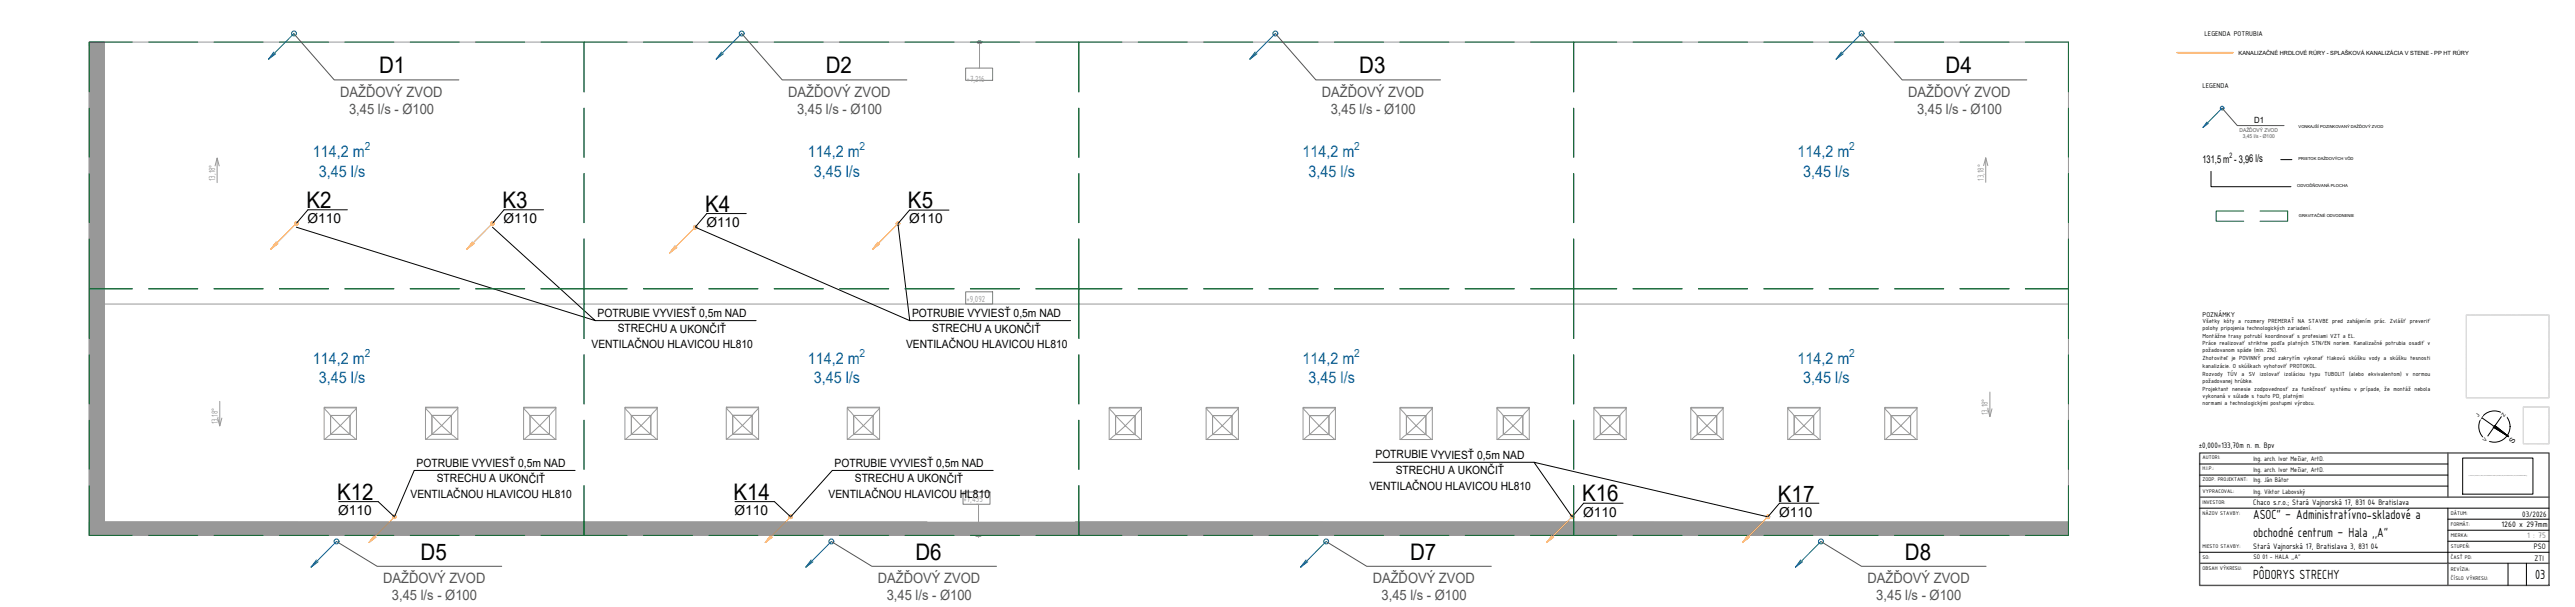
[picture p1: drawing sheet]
<svg xmlns="http://www.w3.org/2000/svg" width="1260mm" height="297mm" viewBox="0 0 1260 297" stroke-linecap="round" stroke-linejoin="round" font-family="sans-serif">
<defs><g id="words">
<g font-size="11.2">
<text x="186" y="36">D1</text>
<text x="404" y="36">D2</text>
<text x="665" y="36">D3</text>
<text x="952" y="36">D4</text>
<text x="150" y="102">K2</text>
<text x="246" y="102">K3</text>
<text x="444" y="102">K5</text>
<text x="345" y="104">K4</text>
<text x="165" y="245">K12</text>
<text x="359" y="245">K14</text>
<text x="774" y="245">K16</text>
<text x="870" y="245">K17</text>
<text x="206" y="274">D5</text>
<text x="448" y="274">D6</text>
<text x="690" y="274">D7</text>
<text x="932" y="274">D8</text>
</g>
<g font-size="7.8" fill="#005cb8">
<text x="153" y="77">114,2 m</text>
<text x="395" y="77">114,2 m</text>
<text x="637" y="77">114,2 m</text>
<text x="880" y="77">114,2 m</text>
<text x="156" y="86">3,45 l/s</text>
<text x="398" y="86">3,45 l/s</text>
<text x="640" y="86">3,45 l/s</text>
<text x="882" y="86">3,45 l/s</text>
<text x="153" y="178">114,2 m</text>
<text x="395" y="178">114,2 m</text>
<text x="637" y="178">114,2 m</text>
<text x="880" y="178">114,2 m</text>
<text x="156" y="188">3,45 l/s</text>
<text x="398" y="188">3,45 l/s</text>
<text x="640" y="188">3,45 l/s</text>
<text x="882" y="188">3,45 l/s</text>
</g>
<g font-size="7" fill="#545454">
<text x="167" y="47">DAŽĎOVÝ ZVOD</text>
<text x="386" y="47">DAŽĎOVÝ ZVOD</text>
<text x="647" y="47">DAŽĎOVÝ ZVOD</text>
<text x="934" y="47">DAŽĎOVÝ ZVOD</text>
<text x="171" y="56">3,45 l/s - Ø100</text>
<text x="390" y="56">3,45 l/s - Ø100</text>
<text x="651" y="56">3,45 l/s - Ø100</text>
<text x="938" y="56">3,45 l/s - Ø100</text>
<text x="187" y="285">DAŽĎOVÝ ZVOD</text>
<text x="430" y="285">DAŽĎOVÝ ZVOD</text>
<text x="672" y="285">DAŽĎOVÝ ZVOD</text>
<text x="914" y="285">DAŽĎOVÝ ZVOD</text>
<text x="192" y="294">3,45 l/s - Ø100</text>
<text x="434" y="294">3,45 l/s - Ø100</text>
<text x="676" y="294">3,45 l/s - Ø100</text>
<text x="918" y="294">3,45 l/s - Ø100</text>
</g>
<g font-size="7">
<text x="1103" y="254">ASOC&quot; – Administratívno-skladové a</text>
<text x="1103" y="263">obchodné centrum – Hala ,,A&quot;</text>
<text x="1103" y="283">PÔDORYS STRECHY</text>
<text x="1241" y="283">03</text>
</g>
<g font-size="6.7">
<text x="150" y="109">Ø110</text>
<text x="246" y="109">Ø110</text>
<text x="346" y="111">Ø110</text>
<text x="445" y="109">Ø110</text>
<text x="166" y="252">Ø110</text>
<text x="359" y="252">Ø110</text>
<text x="775" y="253">Ø110</text>
<text x="871" y="253">Ø110</text>
</g>
<g font-size="5.6">
<text x="292" y="155">POTRUBIE VYVIESŤ 0,5m NAD</text>
<text x="446" y="155">POTRUBIE VYVIESŤ 0,5m NAD</text>
<text x="302" y="163">STRECHU A UKONČIŤ</text>
<text x="456" y="163">STRECHU A UKONČIŤ</text>
<text x="289" y="170">VENTILAČNOU HLAVICOU HL810</text>
<text x="443" y="170">VENTILAČNOU HLAVICOU HL810</text>
<text x="673" y="224">POTRUBIE VYVIESŤ 0,5m NAD</text>
<text x="204" y="228">POTRUBIE VYVIESŤ 0,5m NAD</text>
<text x="408" y="228">POTRUBIE VYVIESŤ 0,5m NAD</text>
<text x="683" y="232">STRECHU A UKONČIŤ</text>
<text x="214" y="236">STRECHU A UKONČIŤ</text>
<text x="418" y="236">STRECHU A UKONČIŤ</text>
<text x="670" y="240">VENTILAČNOU HLAVICOU HL810</text>
<text x="201" y="244">VENTILAČNOU HLAVICOU HL810</text>
<text x="405" y="244">VENTILAČNOU HLAVICOU HL810</text>
</g>
<g font-size="5.5" fill="#005cb8">
<text x="178" y="74">2</text>
<text x="421" y="74">2</text>
<text x="663" y="74">2</text>
<text x="905" y="74">2</text>
<text x="178" y="175">2</text>
<text x="421" y="175">2</text>
<text x="663" y="175">2</text>
<text x="905" y="175">2</text>
</g>
<text font-size="5.2" x="1078" y="80">131,5 m - 3,96 l/s</text>
<g font-size="4.7" fill="#989898">
<text x="473" y="40">+7,216</text>
<text x="105" y="89" transform="rotate(-90 105 89)">13,18°</text>
<text x="971" y="88" transform="rotate(-90 971 88)">13,18°</text>
<text x="473" y="148">+9,092</text>
<text x="973" y="203" transform="rotate(-90 973 203)">13,18°</text>
<text x="107" y="208" transform="rotate(-90 107 208)">13,18°</text>
<text x="471" y="246">+7,435</text>
</g>
<g font-size="4.2">
<text x="1103" y="60">D1</text>
<text x="1076" y="219">±0,000=133,70m n. m. Bpv</text>
<text x="1103" y="247">Chaco s.r.o.; Stará Vajnorská 17, 831 04 Bratislava</text>
<text x="1234" y="253">03/2026</text>
<text x="1224" y="258">1260 x 297mm</text>
<text x="1103" y="269">Stará Vajnorská 17, Bratislava 3, 831 04</text>
<text x="1240" y="269">PSO</text>
<text x="1240" y="274">ZTI</text>
</g>
<text font-size="4.2" fill="#808080" x="1237" y="263">1 : 75</text>
<text font-size="3.8" x="1230" y="217" transform="rotate(-55 1230 217)">S</text>
<g font-size="3.7">
<text x="1079" y="18">LEGENDA POTRUBIA</text>
<text x="1078" y="43">LEGENDA</text>
<text x="1091" y="77" transform="rotate(-1 1091 77)">2</text>
<text x="1078" y="155">POZNÁMKY</text>
</g>
<g font-size="3.5">
<text x="1103" y="226">Ing. arch. Ivor Mečiar, ArtD.</text>
<text x="1103" y="231">Ing. arch. Ivor Mečiar, ArtD.</text>
<text x="1103" y="236">Ing. Ján Bátor</text>
<text x="1103" y="242">Ing. Viktor Labovský</text>
<text x="1103" y="274">SO 01 - HALA ,,A&quot;</text>
</g>
<g font-size="3.1">
<text x="1078" y="158">Všetky kóty a rozmery PREMERAŤ NA STAVBE pred zahájením prác. Zvlášť preveriť</text>
<text x="1078" y="162">polohy pripojenia technologických zariadení.</text>
<text x="1078" y="165">Montážne trasy potrubí koordinovať s profesiami VZT a EL.</text>
<text x="1078" y="169">Práce realizovať striktne podľa platných STN/EN noriem. Kanalizačné potrubia osadiť v</text>
<text x="1078" y="172">požadovanom spáde (min. 2%).</text>
<text x="1078" y="176">Zhotoviteľ je POVINNÝ pred zakrytím vykonať tlakovú skúšku vody a skúšku tesnosti</text>
<text x="1078" y="180">kanalizácie. O skúškach vyhotoviť PROTOKOL.</text>
<text x="1078" y="184">Rozvody TÚV a SV izolovať izoláciou typu TUBOLIT (alebo ekvivalentom) v normou</text>
<text x="1078" y="188">požadovanej hrúbke.</text>
<text x="1078" y="191">Projektant nenesie zodpovednosť za funkčnosť systému v prípade, že montáž nebola</text>
<text x="1078" y="195">vykonaná v súlade s touto PD, platnými</text>
<text x="1078" y="198">normami a technologickými postupmi výrobcu.</text>
</g>
<g font-size="2.8">
<text x="1095" y="27">KANALIZAČNÉ HRDLOVÉ RÚRY - SPLAŠKOVÁ KANALIZÁCIA V STENE - PP HT RÚRY</text>
<text x="1078" y="225">AUTORI:</text>
<text x="1078" y="230">H.I.P.:</text>
<text x="1078" y="236">ZODP. PROJEKTANT:</text>
<text x="1078" y="241">VYPRACOVAL:</text>
<text x="1078" y="246">INVESTOR:</text>
<text x="1078" y="252">NÁZOV STAVBY:</text>
<text x="1199" y="252">DÁTUM:</text>
<text x="1199" y="257">FORMÁT:</text>
<text x="1199" y="263">MIERKA:</text>
<text x="1078" y="268">MIESTO STAVBY:</text>
<text x="1199" y="268">STUPEŇ:</text>
<text x="1078" y="273">SO:</text>
<text x="1199" y="273">ČASŤ PD:</text>
<text x="1078" y="279">OBSAH VÝKRESU:</text>
<text x="1199" y="279">REVÍZIA:</text>
<text x="1199" y="284">ČÍSLO VÝKRESU:</text>
</g>
<g font-size="2.6" fill="#545454">
<text x="1096" y="65">DAŽĎOVÝ ZVOD</text>
<text x="1098" y="68">3,45 l/s - Ø100</text>
</g>
<g font-size="2.5">
<text x="1225" y="204" transform="rotate(-55 1225 204)">Z</text>
<text x="1213" y="204" transform="rotate(-55 1213 204)">J</text>
<text x="1216" y="216" transform="rotate(-55 1216 216)">V</text>
</g>
<g font-size="2">
<text x="1125" y="62">VONKAJŠÍ POZINKOVANÝ DAŽĎOVÝ ZVOD</text>
<text x="1125" y="78">PRIETOK DAŽDOVÝCH VÔD</text>
<text x="1124" y="91">ODVOĎŇOVANÁ PLOCHA</text>
<text x="1125" y="106">GRAVITAČNÉ ODVODNENIE</text>
</g>
<text font-size=".3" x="1208" y="233">C:\_DATA\ALLA\01_PROJEKCIA\471_REMPO_STARA VAJNORSKA\ARCHIV\20260324_ASR\REMPO_URAD_ARCHIV\EDIT\DWG\20260323_ASOC_URAD-LOGOSKNEW-4989306.jpg</text>
</g></defs>
<!-- layer: Detail Items -->
<g fill="#989898" stroke="#989898" stroke-width=".49">
<path d="M526 256h486zM526 256h486z"/>
<path d="M44 256h410zM44 256h410z"/>
<path d="M44 256l968 6v-6zM44 256l968 6h-968z"/>
<path d="M44 21l7 241v-241zM44 21l7 241h-7z"/>
</g>
<!-- layer: Roofs -->
<path d="M44 21h968v241h-968zM44 149h968" fill="none" stroke="#989898" stroke-width=".49"/>
<!-- layer: Glass -->
<g fill="none" stroke="#989898" stroke-width=".49">
<path d="M159 200l3 3v10l5-5M159 200h15v15h-15zM174 200l-3 3h-9l4 5M208 200l3 3v10l5-5 5 5h-10l-3 2M208 200h16v15h-16zM224 200l-3 3h-10l5 5M256 200l3 3v10l5-5M256 200h16v15h-16zM272 200l-3 3h-10l5 5M306 200l3 3v10l5-5M306 200h16v15h-16zM322 200l-4 3h-9l5 5"/>
<path d="M355 200l4 3v10l4-5 5 5h-9l-4 2M355 200h16v15h-16zM371 200l-3 3h-9l4 5M415 200l3 3v10l5-5M415 200h15v15h-15zM430 200l-3 3h-9l4 5M543 200l3 3v10l5-5M543 200h16v15h-16zM559 200l-4 3h-9l5 5M590 200l3 3v10l5-5M590 200h16v15h-16zM606 200l-3 3h-10l5 5"/>
<path d="M638 200l3 3v10l5-5M638 200h15v15h-15zM653 200l-3 3h-9l5 5M685 200l3 3v10l5-5M685 200h16v15h-16zM701 200l-3 3h-10l5 5M733 200l3 3v10l4-5M733 200h15v15h-15zM748 200l-3 3h-9l4 5M780 200l3 3v10l5-5M780 200h16v15h-16zM796 200l-3 3h-10l5 5"/>
<path d="M827 200l4 3v10l4-5M827 200h16v15h-16zM843 200l-3 3h-9l4 5M875 200l3 3v10l5-5M875 200h16v15h-16zM891 200l-3 3h-10l5 5M922 200l3 3v10l5-5M922 200h16v15h-16zM938 200l-3 3h-10l5 5M166 208l5-5v10h-9v-10h9v10l3 2M166 208h.1M167 208l4 5h-9l-3 2"/>
<path d="M216 208l5-5v10h-10v-10h10v10l3 2M216 208h.1M264 208l5-5v10h-10v-10h10v10l3 2M264 208h.1M264 208l5 5h-10l-3 2M314 208l4-5v10h-9v-10h9v10l4 2M314 208h.1M314 208l4 5h-9l-3 2M363 208l5-5v10h-9v-10h9v10l3 2M363 208h.1M422 208l5-5v10h-9v-10h9v10l3 2M422 208h.1"/>
<path d="M423 208l4 5h-9l-3 2M551 208l4-5v10h-9v-10h9v10l4 2M551 208h.1M551 208l4 5h-9l-3 2M590 215l3-2h10l-5-5 5-5v10h-10v-10h10v10l3 2M598 208h.1M638 215l3-2h9l-4-5 4-5v10h-9v-10h9v10l3 2M646 208h.1M685 215l3-2h10l-5-5 5-5v10h-10v-10h10v10l3 2M693 208h.1M733 215l3-2h9l-5-5 5-5v10h-9v-10h9v10l3 2M740 208h.1"/>
<path d="M788 208l5-5v10h-10v-10h10v10l3 2M788 208h.1M788 208l5 5h-10l-3 2M827 215l4-2h9l-5-5 5-5v10h-9v-10h9v10l3 2M835 208h.1M875 215l3-2h10l-5-5 5-5v10h-10v-10h10v10l3 2M883 208h.1M922 215l3-2h10l-5-5 5-5v10h-10v-10h10v10l3 2M930 208h.1"/>
</g>
<!-- layer: Frame_Mullion -->
<g fill="none" stroke="#989898" stroke-width=".49">
<path d="M159 199v1M174 200h.1M174 199h-15v1M208 199v1M224 200h.1M224 199h-16l1 1M256 199v1M272 200h.1M272 199h-16l1 1M306 199v1M321 200h1M322 199h-16v1"/>
<path d="M356 199v1M371 200h.1M371 199h-15v1M415 199v1M430 200h.1M430 199h-15v1M543 199v1M558 200h1M559 199h-16v1M590 199v1M606 200h.1M606 199h-16l1 1"/>
<path d="M638 199v1M653 200h.1M653 199h-15v1M685 199v1M701 200h.1M701 199h-16v1M733 199v1M748 200h.1M748 199h-15v1M780 199v1M796 200h.1M796 199h-16v1"/>
<path d="M828 199v1M843 200h.1M843 199h-15v1M875 199v1M890 200h1M891 199h-16v1M922 199v1M938 200h.1M938 199h-16l1 1"/>
</g>
<!-- layer: _Lines_ -->
<path d="M44 21h7v241h-7zM44 256h968v6h-968z" fill="none" stroke="#989898" stroke-width=".49"/>
<!-- layer: Spot Slopes -->
<path d="M106 77v12M972 77v12M105 81l1-4 1 4M971 81l1-4 1 4M108 196v12M974 192v12M107 205l1 3 1-3M973 200l1 4 1-4" fill="none" stroke="#989898" stroke-width=".49"/>
<!-- layer: Spot Elevations -->
<path d="M473 33h13v6h-13zM473 143h13v6h-13zM471 241h13v6h-13z" fill="none" stroke="#808080" stroke-width=".49"/>
<g fill="none" stroke="#989898" stroke-width=".49">
<path d="M479 21v12M478 247h1v15"/>
<circle cx="479" cy="21" r=".6"/>
<circle cx="479" cy="262" r=".6"/>
</g>
<g fill="#989898" stroke="#989898" stroke-width=".49">
<path d="M479 261v1z"/>
<path d="M479 262v1z"/>
<path d="M479 20h1zM479 20h1z"/>
<path d="M479 20h1zM479 20h1z"/>
<path d="M479 20h1zM479 20h1z"/>
<path d="M479 20h1zM479 20h1z"/>
<path d="M479 20h1zM479 20h1z"/>
<path d="M479 20h1zM479 20h1z"/>
<path d="M479 20h1zM479 20h1z"/>
<path d="M479 20h1zM479 20h1z"/>
<path d="M479 20h1zM479 20h1z"/>
<path d="M479 20h1zM479 20h1z"/>
<path d="M479 20h1zM479 20h1z"/>
<path d="M479 20l1 1zM479 20l1 1z"/>
<path d="M479 21h1zM479 21h1z"/>
<path d="M479 21h1zM479 21h1z"/>
<path d="M479 21h1zM479 21h1z"/>
<path d="M479 21h1zM479 21h1z"/>
<path d="M479 21h1zM479 21h1z"/>
<path d="M479 21h1zM479 21h1z"/>
<path d="M479 21h1zM479 21h1z"/>
<path d="M479 21h1zM479 21h1z"/>
<path d="M479 21h1zM479 21h1z"/>
<path d="M479 21h1zM479 21h1z"/>
<path d="M479 21h1zM479 21h1z"/>
<path d="M479 21h1zM479 21h1z"/>
<path d="M479 21h1zM479 21h1z"/>
<path d="M479 21h1zM479 21h1z"/>
<path d="M478 262h1zM478 262h1z"/>
<path d="M478 262h1zM478 262h1z"/>
<path d="M478 262h1zM478 262h1z"/>
<path d="M478 262h1zM478 262h1z"/>
<path d="M478 262h1zM478 262h1z"/>
<path d="M478 262h1zM478 262h1z"/>
<path d="M478 262h1zM478 262h1z"/>
<path d="M478 262h1zM478 262h1z"/>
<path d="M478 262h1zM478 262h1z"/>
<path d="M478 262h1zM478 262h1z"/>
<path d="M478 262h1zM478 262h1z"/>
<path d="M478 262h1zM478 262h1z"/>
<path d="M478 262h1zM478 262h1z"/>
<path d="M478 262h1zM478 262h1z"/>
<path d="M478 262h1zM478 262h1z"/>
<path d="M478 262h1zM478 262h1z"/>
<path d="M478 262h1zM478 262h1z"/>
<path d="M478 262h1zM478 262h1z"/>
<path d="M478 262h1zM478 262h1z"/>
</g>
<!-- layer: ZTI_S_KANAL -->
<g fill="none" stroke="#ff7f00" stroke-width=".51">
<circle cx="145" cy="109" r=".9"/>
<circle cx="241" cy="109" r=".9"/>
<circle cx="340" cy="111" r=".9"/>
<circle cx="439" cy="109" r=".9"/>
<circle cx="193" cy="253" r=".9"/>
<circle cx="387" cy="253" r=".9"/>
<circle cx="769" cy="253" r=".9"/>
<circle cx="865" cy="253" r=".9"/>
</g>
<!-- layer: Title Blocks -->
<path d="M1076 238h122M1076 232h122M1076 227h122M1205 224h35v18h-35zM1076 249h171M1198 254h49M1198 259h49M1198 249v27M1076 270h171M1198 265h49M1227 276v10M1236 276v10" fill="none" stroke="#000" stroke-width=".49"/>
<!-- layer: Generic Annotations -->
<g fill="none" stroke="#000" stroke-width=".49">
<path d="M1214 204l7 5v-1M1221 208l7 6-8-5M1221 208l7 6-8-5zM1224 203l-7 11"/>
<circle cx="1221" cy="209" r="8"/>
</g>
<!-- layer: Title Blocks -->
<path d="M1221 208l1 1h-2zM1220 209l8 5-6-5z" fill="#000" stroke="#000" stroke-width=".49"/>
<g fill="#fff" stroke="#fff" stroke-width=".49">
<path d="M1229 212l-2 4 4 2zM1229 212l4 3-2 3z"/>
<path d="M1212 201l-1 2 3 2zM1212 201l3 2-1 2z"/>
<path d="M1225 201l-2 2 3 2zM1225 201l3 2-2 2z"/>
<path d="M1216 213l-2 2 3 2zM1216 213l3 2-2 2z"/>
</g>
<!-- layer: _Wide Lines_ -->
<path d="M1076 222h171v64h-171zM1198 222v21M1076 243h171M1076 276h171M1198 276v10" fill="none" stroke="#545454" stroke-width=".7"/>
<!-- layer: dash -->
<path d="M1207 154h40v41h-40zM1235 199h12v18h-12z" fill="none" stroke="#dcdcdc" stroke-width=".49"/>
<!-- layer: _60992 -->
<g fill="none" stroke="#105689" stroke-width=".51">
<circle cx="144" cy="16" r="1.2"/>
<circle cx="363" cy="16" r="1.2"/>
<circle cx="624" cy="16" r="1.2"/>
<circle cx="911" cy="16" r="1.2"/>
<circle cx="1087" cy="53" r=".9"/>
<circle cx="165" cy="265" r="1.2"/>
<circle cx="407" cy="265" r="1.2"/>
<circle cx="649" cy="265" r="1.2"/>
<circle cx="891" cy="265" r="1.2"/>
</g>
<!-- layer: ZTI_popis Pluvia 150 -->
<path d="M144 16l20 23h61M363 16l20 23h61M624 16l20 23h61M911 16l20 23h61M1087 53l8 8h23M165 265l20 12h61M407 265l20 12h61M649 265l20 12h61M891 265l20 12h61" fill="none" stroke="#545454" stroke-width=".49"/>
<!-- layer: ZTI_pluvia -->
<path d="M144 16l-13 13M363 16l-13 13M624 16l-12 13M911 16l-12 13M1087 53l-9 9M165 265l-13 13M407 265l-13 13M649 265l-12 13M891 265l-12 13" fill="none" stroke="#105689" stroke-width=".49"/>
<path d="M134 25l-3 4 4-3M353 25l-3 4 4-3M614 25l-2 4 3-3M901 25l-2 4 3-3M1080 60l-2 2 3-2M155 274l-3 4 4-3M397 274l-3 4 4-3M639 274l-2 4 3-3M881 274l-2 4 3-3" fill="none" stroke="#105689" stroke-width=".51"/>
<!-- layer: 0 -->
<path d="M145 111l146 46-50-46M170 103h-19l-6 6M266 103h-19l-6 6M464 103h-19l-6 6 6 48-105-46 6-6h19M203 230l-10 23-8-8h-19M407 230l-20 23-8-8h-19M794 246h-19l-6 7-18-27 114 27 6-7h19" fill="none" stroke="#000" stroke-width=".49"/>
<!-- layer: ZTI-popis -->
<path d="M291 157h79M445 157h79M203 230h78M407 230h79M672 226h79" fill="none" stroke="#000" stroke-width=".49"/>
<!-- layer: 0 -->
<g fill="none" stroke="#136734" stroke-width=".51">
<path d="M65 21h-21v24M73 21h24M105 21h24M137 21h24M169 21h24M201 21h24M233 21h24M265 21h21v24v-24h21M315 21h24M347 21h24M379 21h24M411 21h24"/>
<path d="M443 21h24M475 21h24M507 21h21v24v-24h21M557 21h24M589 21h24M621 21h24M653 21h24M685 21h24M717 21h24M749 21h21v24v-24h21M799 21h24M831 21h24"/>
<path d="M863 21h24M895 21h24M927 21h24M959 21h24M991 21h21v24M44 53v24M286 53v24M528 53v24M770 53v24M1012 53v24M44 85v24M286 85v24"/>
<path d="M528 85v24M770 85v24M1012 85v24M44 117v24h21h-21v25M286 117v24h-21h21v25v-25h21h-21zM528 117v24h-21h21v25v-25h21h-21zM770 117v24h-21h21v25v-25h21h-21zM1012 117v24h-21h21v25M1098 103h-13v5h13M1106 103h14v5h-14M73 141h24M105 141h24"/>
<path d="M137 141h24M169 141h24M201 141h24M233 141h24M315 141h24M347 141h24M379 141h24M411 141h24M443 141h24M475 141h24M557 141h24M589 141h24"/>
<path d="M621 141h24M653 141h24M685 141h24M717 141h24M799 141h24M831 141h24M863 141h24M895 141h24M927 141h24M959 141h24M44 174v24M286 174v24"/>
<path d="M528 174v24M770 174v24M1012 174v24M44 206v24M286 206v24M528 206v24M770 206v24M1012 206v24M44 238v24h21M1012 238v24h-21M73 262h24M105 262h24"/>
<path d="M137 262h24M169 262h24M201 262h24M233 262h24M265 262h21v-24v24h21M315 262h24M347 262h24M379 262h24M411 262h24M443 262h24M475 262h24M507 262h21v-24v24h21"/>
<path d="M557 262h24M589 262h24M621 262h24M653 262h24M685 262h24M717 262h24M749 262h21v-24v24h21M799 262h24M831 262h24M863 262h24M895 262h24M927 262h24"/>
<path d="M959 262h24"/>
</g>
<!-- layer: mur-pohlad -->
<path d="M1116 78h6M1082 84v7h39" fill="none" stroke="#000" stroke-width=".49"/>
<!-- layer: ZT_SMER STUPANIA -->
<g fill="none" stroke="#ff7f00" stroke-width=".49">
<path d="M135 118l-2 4 3-3M145 109l-12 13M231 118l-2 4 3-3M241 109l-12 13M340 111l-12 13M430 119l-3 3 3-3M439 109l-12 13M330 120l-2 4 3-3M193 253l-12 13M387 253l-13 13M769 253l-12 13M865 253l-12 13"/>
<path d="M183 262l-2 4 3-3M377 262l-3 4 4-3M759 262l-2 4 3-3M855 262l-2 4 3-3"/>
</g>
<!-- layer: ZTI_KANAL -->
<path d="M1065 26h28" fill="none" stroke="#ff7f00" stroke-width=".7"/>
<use href="#words"/>
</svg>
